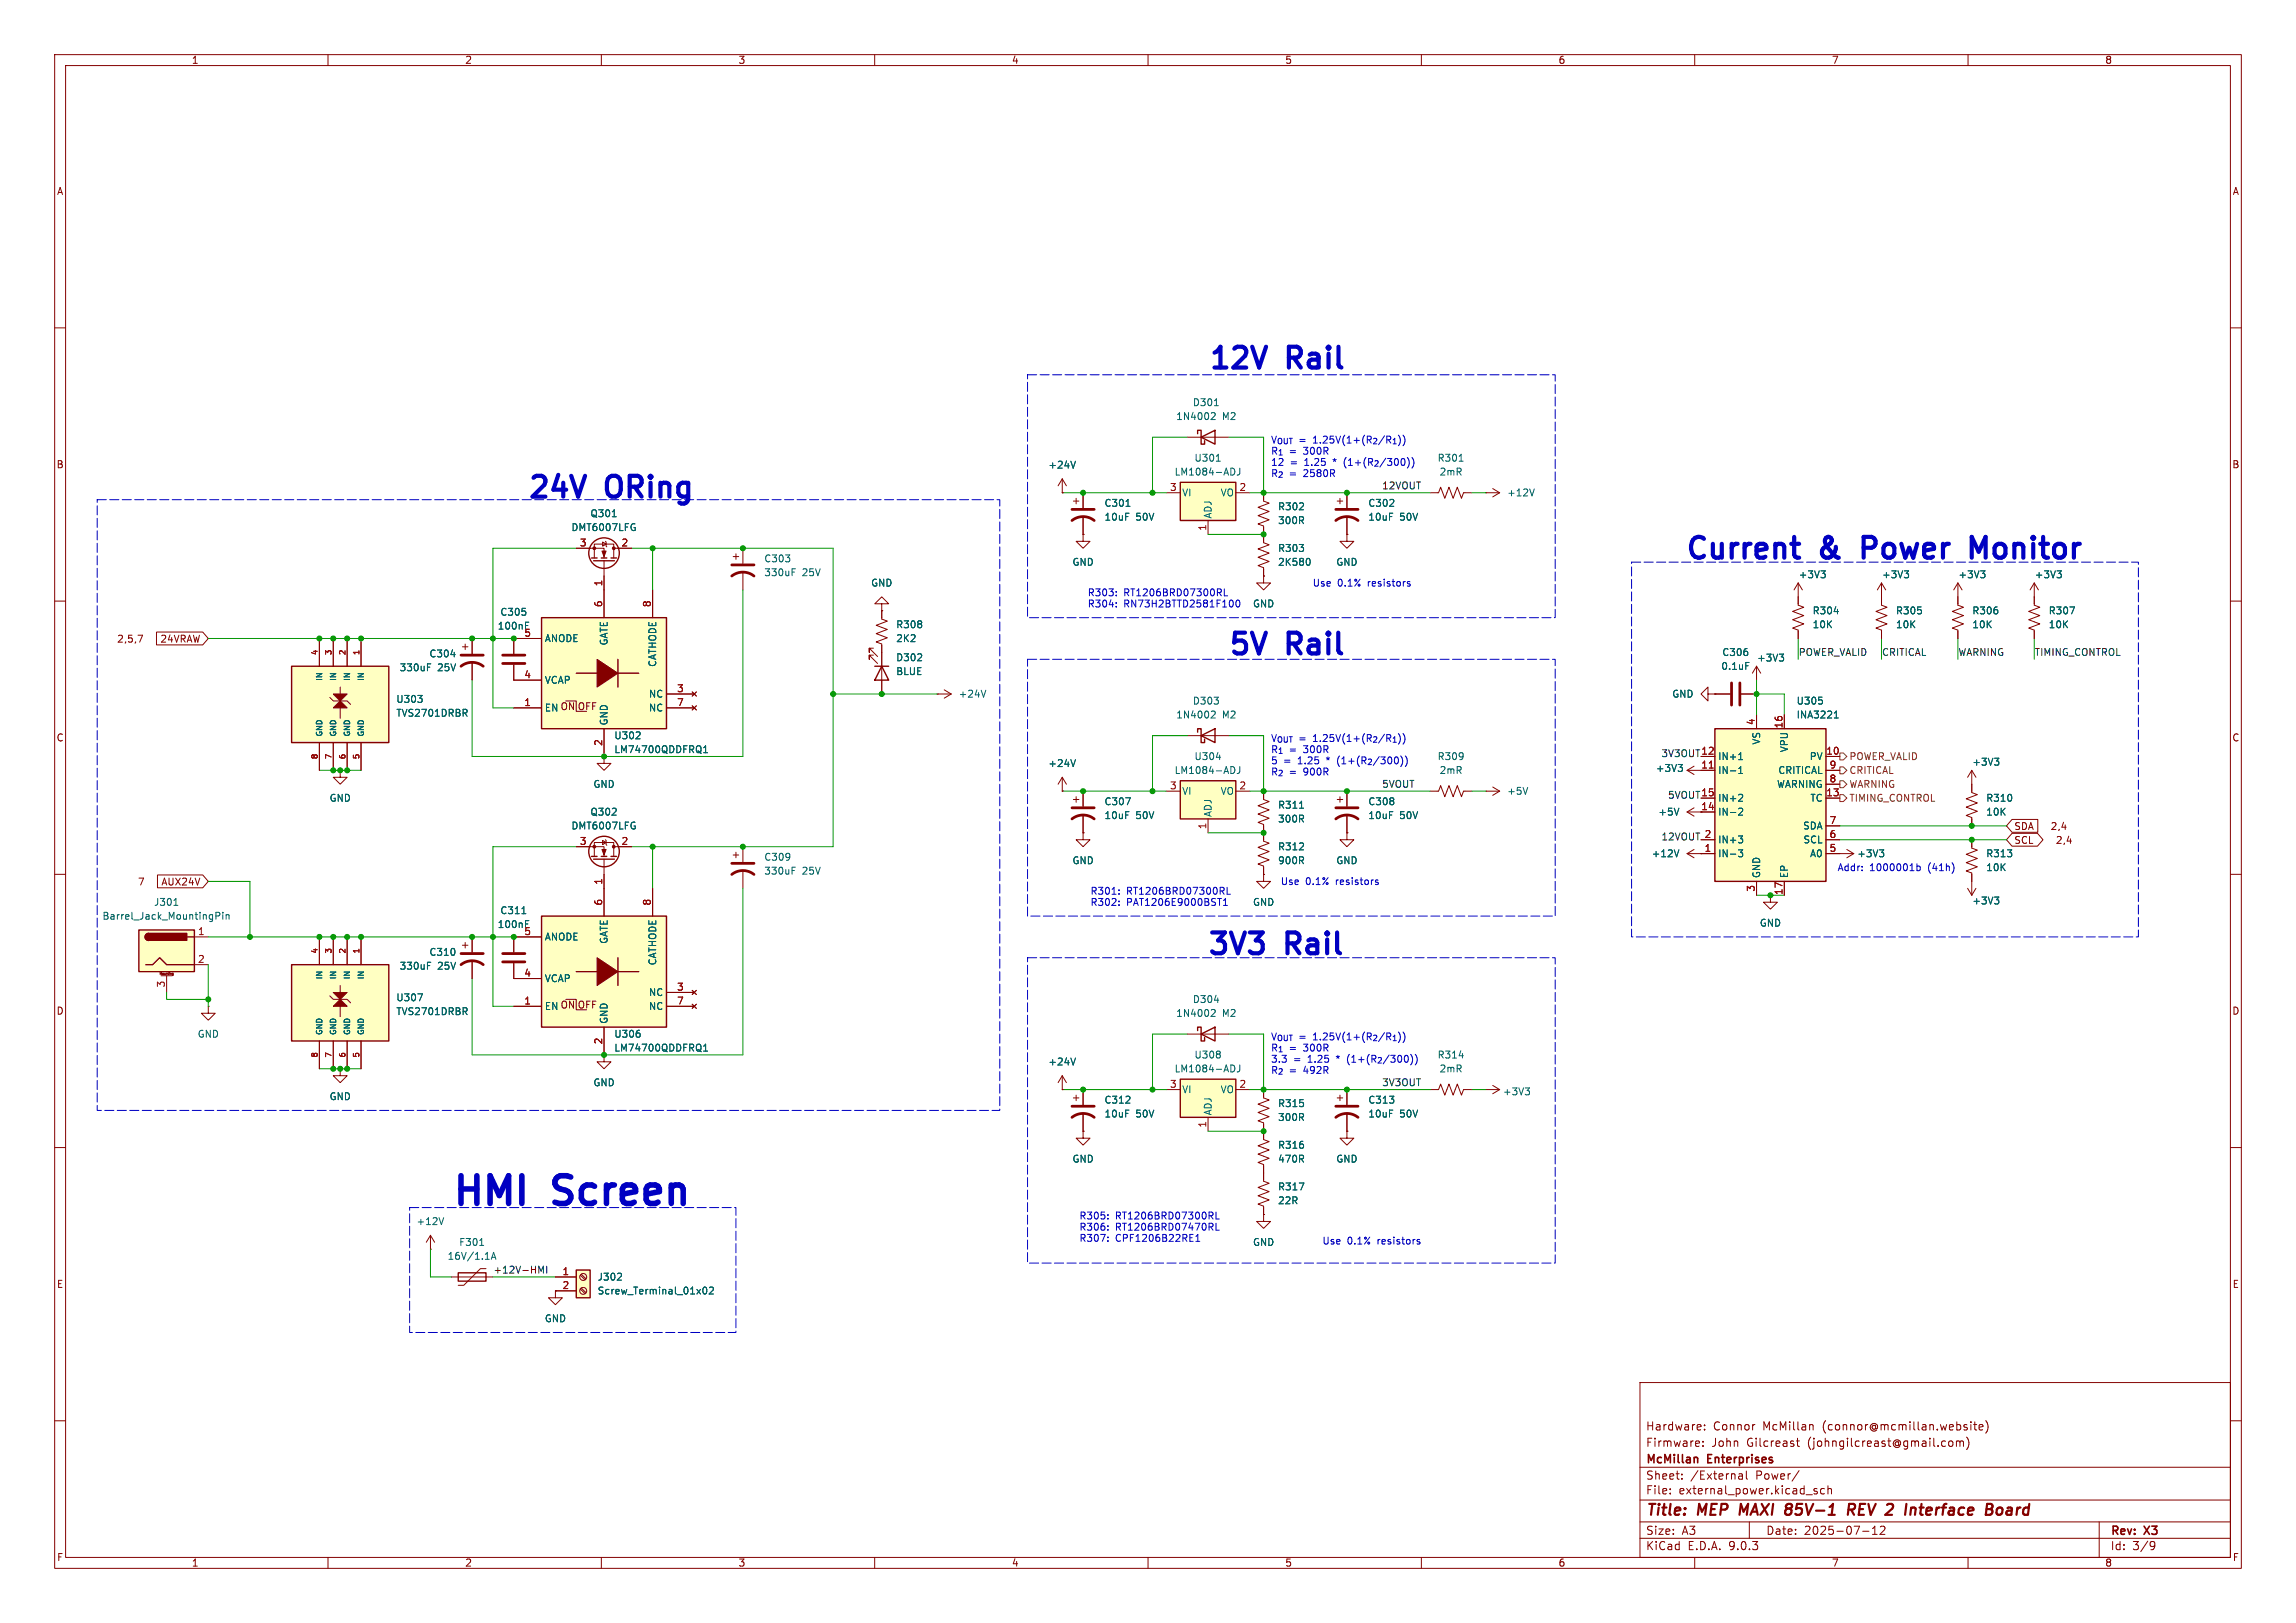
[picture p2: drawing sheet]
<svg xmlns="http://www.w3.org/2000/svg" width="420mm" height="297mm" viewBox="0 0 420 297" stroke-linecap="round" stroke-linejoin="round" font-family="sans-serif">
<defs><g id="words">
<g font-size="7.1" fill="#0000c2">
<text x="82.1" y="222">HMI</text>
<text x="101.6" y="222">Screen</text>
</g>
<g font-size="5.3" fill="#0000c2">
<text x="220.7" y="68.6">12V</text>
<text x="235.6" y="68.6">Rail</text>
<text x="96.1" y="92.2">24V</text>
<text x="308.1" y="103.4">Current</text>
<text x="224.3" y="120.9">5V</text>
<text x="235.6" y="120.9">Rail</text>
<text x="220.4" y="175.8">3V3</text>
<text x="235.4" y="175.8">Rail</text>
</g>
<g font-size="5.3" fill="#006464">
<text x="111.1" y="92.2">ORing</text>
<text x="333.4" y="103.4">&amp;</text>
<text x="342.5" y="103.4">Power</text>
<text x="363.8" y="103.4">Monitor</text>
</g>
<g font-size="2.8" fill="#840000">
<text x="301" y="277.9">Title:</text>
<text x="310.6" y="277.9">MEP</text>
<text x="319.1" y="277.9">MAXI</text>
<text x="328.2" y="277.9">85V-1</text>
<text x="340.5" y="277.9">REV 2</text>
<text x="352.6" y="277.9">Interface</text>
<text x="368.1" y="277.9">Board</text>
</g>
<g font-size="2.1" fill="#840000">
<text x="301" y="262">Hardware:</text>
<text x="313.4" y="262">Connor</text>
<text x="322.5" y="262">McMillan</text>
<text x="333.5" y="262">(connor@mcmillan.website)</text>
<text x="301" y="268.2">McMillan</text>
<text x="301" y="265">Firmware:</text>
<text x="312.4" y="268.2">Enterprises</text>
<text x="313.1" y="265">John</text>
<text x="319.6" y="265">Gilcreast</text>
<text x="330.8" y="265">(johngilcreast@gmail.com)</text>
<text x="301" y="273.7">File:</text>
<text x="301" y="271">Sheet:</text>
<text x="307.1" y="273.7">external_power.kicad_sch</text>
<text x="309.2" y="271">/External</text>
<text x="321.2" y="271">Power/</text>
<text x="301" y="281.1">Size:</text>
<text x="307.6" y="281.1">A3</text>
<text x="323" y="281.1">Date:</text>
<text x="330" y="281.1">2025-07-12</text>
<text x="386" y="281.3">Rev:</text>
<text x="392.4" y="281.3">X3</text>
<text x="301" y="283.9">KiCad</text>
<text x="308.7" y="283.9">E.D.A.</text>
<text x="316.3" y="283.9">9.0.3</text>
<text x="386" y="283.9">Id:</text>
<text x="390.1" y="283.9">3/9</text>
</g>
<g font-size="1.8" fill="#840000">
<text x="35" y="11.9">1</text>
<text x="85" y="11.9">2</text>
<text x="135" y="11.9">3</text>
<text x="185" y="11.9">4</text>
<text x="235" y="11.9">5</text>
<text x="285" y="11.9">6</text>
<text x="335" y="11.9">7</text>
<text x="385" y="11.9">8</text>
<text x="10.3" y="35.9">A</text>
<text x="408.3" y="35.9">A</text>
<text x="10.3" y="85.9">B</text>
<text x="408.2" y="85.9">B</text>
<text x="21.3" y="117.8">2,5,7</text>
<text x="29.2" y="117.8">24VRAW</text>
<text x="99.6" y="130.4">EN ON OFF</text>
<text x="10.3" y="135.9">C</text>
<text x="408.2" y="135.9">C</text>
<text x="311.1" y="148.3">14</text>
<text x="368.4" y="154.6">SCL</text>
<text x="368.4" y="152.1">SDA</text>
<text x="375" y="152.1">2,4</text>
<text x="376" y="154.6">2,4</text>
<text x="25.1" y="162.2">7</text>
<text x="29.4" y="162.2">AUX24V</text>
<text x="10.3" y="185.9">D</text>
<text x="99.6" y="185">EN ON OFF</text>
<text x="408.2" y="185.9">D</text>
<text x="10.3" y="235.9">E</text>
<text x="408.3" y="235.9">E</text>
<text x="10.3" y="285.9">F</text>
<text x="35" y="286.9">1</text>
<text x="85" y="286.9">2</text>
<text x="135" y="286.9">3</text>
<text x="185" y="286.9">4</text>
<text x="235" y="286.9">5</text>
<text x="285" y="286.9">6</text>
<text x="335" y="286.9">7</text>
<text x="385" y="286.9">8</text>
<text x="408.3" y="285.9">F</text>
</g>
<g font-size="1.8" fill="#006464">
<text x="215.1" y="77.1">1N4002</text>
<text x="218.1" y="74.5">D301</text>
<text x="223.6" y="77.1">M2</text>
<text x="191.7" y="86">+24V</text>
<text x="214.8" y="87.2">LM1084-ADJ</text>
<text x="218.4" y="84.7">U301</text>
<text x="262.9" y="84.7">R301</text>
<text x="263.2" y="87.2">2mR</text>
<text x="107.9" y="94.8">Q301</text>
<text x="201.9" y="92.9">C301</text>
<text x="201.9" y="95.5">10uF</text>
<text x="207.8" y="95.5">50V</text>
<text x="216.2" y="91">VI</text>
<text x="221.8" y="95" transform="rotate(-90 221.8 95)">ADJ</text>
<text x="223.2" y="91">VO</text>
<text x="233.7" y="93.6">R302</text>
<text x="250.2" y="92.9">C302</text>
<text x="250.2" y="95.5">10uF</text>
<text x="256" y="95.5">50V</text>
<text x="275.6" y="91">+12V</text>
<text x="104.4" y="97.4">DMT6007LFG</text>
<text x="233.7" y="96.1">300R</text>
<text x="233.7" y="101.2">R303</text>
<text x="139.7" y="103.1">C303</text>
<text x="139.7" y="105.6">330uF</text>
<text x="146.7" y="105.6">25V</text>
<text x="159.3" y="107.5">GND</text>
<text x="196.1" y="103.7">GND</text>
<text x="233.7" y="103.7">2K580</text>
<text x="244.3" y="103.7">GND</text>
<text x="328.9" y="106">+3V3</text>
<text x="344.2" y="106">+3V3</text>
<text x="358.1" y="106">+3V3</text>
<text x="372.1" y="106">+3V3</text>
<text x="91.4" y="112.9">C305</text>
<text x="229.1" y="111.4">GND</text>
<text x="331.5" y="112.6">R304</text>
<text x="346.7" y="112.6">R305</text>
<text x="360.7" y="112.6">R306</text>
<text x="374.7" y="112.6">R307</text>
<text x="90.9" y="115.4">100nF</text>
<text x="99.6" y="117.7">ANODE</text>
<text x="111.4" y="118.2" transform="rotate(-90 111.4 118.2)">GATE</text>
<text x="163.8" y="115.2">R308</text>
<text x="163.8" y="117.7">2K2</text>
<text x="331.5" y="115.2">10K</text>
<text x="346.7" y="115.2">10K</text>
<text x="360.7" y="115.2">10K</text>
<text x="374.7" y="115.2">10K</text>
<text x="73" y="123">330uF</text>
<text x="78.5" y="120.5">C304</text>
<text x="80" y="123">25V</text>
<text x="99.6" y="125.3">VCAP</text>
<text x="120.2" y="122.1" transform="rotate(-90 120.2 122.1)">CATHODE</text>
<text x="163.8" y="121.2">D302</text>
<text x="163.8" y="123.7">BLUE</text>
<text x="314.8" y="122.8">0.1uF</text>
<text x="314.9" y="120.2">C306</text>
<text x="321.3" y="121.3">+3V3</text>
<text x="72.4" y="131.4">TVS2701DRBR</text>
<text x="72.4" y="128.8">U303</text>
<text x="99.6" y="130.4">EN</text>
<text x="118.6" y="127.9">NC</text>
<text x="118.6" y="130.4">NC</text>
<text x="175.3" y="127.9">+24V</text>
<text x="215.1" y="131.7">1N4002</text>
<text x="218.1" y="129.1">D303</text>
<text x="223.6" y="131.7">M2</text>
<text x="305.8" y="127.9">GND</text>
<text x="328.5" y="131.7">INA3221</text>
<text x="328.5" y="129.1">U305</text>
<text x="111.4" y="132.8" transform="rotate(-90 111.4 132.8)">GND</text>
<text x="112.3" y="135.5">U302</text>
<text x="322.2" y="136.4" transform="rotate(-90 322.2 136.4)">VS</text>
<text x="327.3" y="137.8" transform="rotate(-90 327.3 137.8)">VPU</text>
<text x="112.3" y="138">LM74700QDDFRQ1</text>
<text x="191.7" y="140.6">+24V</text>
<text x="214.8" y="141.8">LM1084-ADJ</text>
<text x="218.4" y="139.3">U304</text>
<text x="262.9" y="139.3">R309</text>
<text x="263.2" y="141.8">2mR</text>
<text x="302.8" y="141.5">+3V3</text>
<text x="314.2" y="139.3">IN+1</text>
<text x="314.2" y="141.8">IN-1</text>
<text x="325.2" y="141.8">CRITICAL</text>
<text x="330.9" y="139.3">PV</text>
<text x="360.7" y="140.3">+3V3</text>
<text x="60.2" y="146.9">GND</text>
<text x="107.9" y="149.5">Q302</text>
<text x="108.5" y="144.4">GND</text>
<text x="201.9" y="147.5">C307</text>
<text x="216.2" y="145.6">VI</text>
<text x="221.8" y="149.6" transform="rotate(-90 221.8 149.6)">ADJ</text>
<text x="223.2" y="145.6">VO</text>
<text x="233.7" y="148.2">R311</text>
<text x="250.2" y="147.5">C308</text>
<text x="275.6" y="145.6">+5V</text>
<text x="303.3" y="149.5">+5V</text>
<text x="314.2" y="146.9">IN+2</text>
<text x="314.2" y="149.5">IN-2</text>
<text x="325" y="144.4">WARNING</text>
<text x="331.1" y="146.9">TC</text>
<text x="363.2" y="146.9">R310</text>
<text x="363.2" y="149.5">10K</text>
<text x="104.4" y="152">DMT6007LFG</text>
<text x="201.9" y="150.1">10uF</text>
<text x="207.8" y="150.1">50V</text>
<text x="233.7" y="150.7">300R</text>
<text x="233.7" y="155.8">R312</text>
<text x="250.2" y="150.1">10uF</text>
<text x="256" y="150.1">50V</text>
<text x="314.2" y="154.5">IN+3</text>
<text x="329.7" y="152">SDA</text>
<text x="329.8" y="154.5">SCL</text>
<text x="139.7" y="157.7">C309</text>
<text x="139.7" y="160.2">330uF</text>
<text x="146.7" y="160.2">25V</text>
<text x="196.1" y="158.3">GND</text>
<text x="233.7" y="158.3">900R</text>
<text x="244.3" y="158.3">GND</text>
<text x="302" y="157.1">+12V</text>
<text x="314.2" y="157.1">IN-3</text>
<text x="322.2" y="160.8" transform="rotate(-90 322.2 160.8)">GND</text>
<text x="327.3" y="160.8" transform="rotate(-90 327.3 160.8)">EP</text>
<text x="331" y="157.1">A0</text>
<text x="339.6" y="157.1">+3V3</text>
<text x="363.2" y="157.1">R313</text>
<text x="363.2" y="159.6">10K</text>
<text x="28.1" y="166">J301</text>
<text x="91.4" y="167.5">C311</text>
<text x="229.1" y="166">GND</text>
<text x="360.7" y="165.7">+3V3</text>
<text x="18.6" y="168.5">Barrel_Jack_MountingPin</text>
<text x="90.9" y="170">100nF</text>
<text x="99.6" y="172.3">ANODE</text>
<text x="111.4" y="172.8" transform="rotate(-90 111.4 172.8)">GATE</text>
<text x="321.8" y="169.8">GND</text>
<text x="73" y="177.6">330uF</text>
<text x="78.5" y="175.1">C310</text>
<text x="80" y="177.6">25V</text>
<text x="99.6" y="179.9">VCAP</text>
<text x="120.2" y="176.8" transform="rotate(-90 120.2 176.8)">CATHODE</text>
<text x="72.4" y="186">TVS2701DRBR</text>
<text x="72.4" y="183.4">U307</text>
<text x="99.6" y="185">EN</text>
<text x="118.6" y="182.5">NC</text>
<text x="118.6" y="185">NC</text>
<text x="218.1" y="183.7">D304</text>
<text x="36.1" y="190.1">GND</text>
<text x="111.4" y="187.5" transform="rotate(-90 111.4 187.5)">GND</text>
<text x="112.3" y="190.1">U306</text>
<text x="215.1" y="186.3">1N4002</text>
<text x="223.6" y="186.3">M2</text>
<text x="112.3" y="192.6">LM74700QDDFRQ1</text>
<text x="191.7" y="195.2">+24V</text>
<text x="214.8" y="196.4">LM1084-ADJ</text>
<text x="218.4" y="193.9">U308</text>
<text x="262.9" y="193.9">R314</text>
<text x="263.2" y="196.4">2mR</text>
<text x="60.2" y="201.5">GND</text>
<text x="108.5" y="199">GND</text>
<text x="201.9" y="202.2">C312</text>
<text x="216.2" y="200.3">VI</text>
<text x="223.2" y="200.3">VO</text>
<text x="233.7" y="202.8">R315</text>
<text x="250.2" y="202.2">C313</text>
<text x="274.8" y="200.6">+3V3</text>
<text x="201.9" y="204.7">10uF</text>
<text x="207.8" y="204.7">50V</text>
<text x="221.8" y="204.2" transform="rotate(-90 221.8 204.2)">ADJ</text>
<text x="233.7" y="205.3">300R</text>
<text x="250.2" y="204.7">10uF</text>
<text x="256" y="204.7">50V</text>
<text x="196.1" y="213">GND</text>
<text x="233.7" y="210.4">R316</text>
<text x="233.7" y="213">470R</text>
<text x="244.3" y="213">GND</text>
<text x="233.7" y="218">R317</text>
<text x="233.7" y="220.6">22R</text>
<text x="76.1" y="224.4">+12V</text>
<text x="81.8" y="230.7">16V/1.1A</text>
<text x="83.9" y="228.2">F301</text>
<text x="229.1" y="228.2">GND</text>
<text x="109.2" y="234.5">J302</text>
<text x="109.2" y="237.1">Screw_Terminal_01x02</text>
<text x="99.6" y="242.2">GND</text>
</g>
<g font-size="1.8" fill="#0000c2">
<text x="232.4" y="81.4">V_{OUT} 1.25V(1+(R_{2}/R_{1}))</text>
<text x="232.4" y="83.4">R_{1}</text>
<text x="235.8" y="83.4">=</text>
<text x="237.6" y="81.4">=</text>
<text x="238.6" y="83.4">300R</text>
<text x="232.4" y="85.5">12</text>
<text x="232.4" y="87.5">R_{2}</text>
<text x="235.8" y="87.5">=</text>
<text x="236" y="85.5">=</text>
<text x="238.6" y="87.5">2580R</text>
<text x="238.7" y="85.5">1.25</text>
<text x="244.1" y="85.5">*</text>
<text x="246.3" y="85.5">(1+(R_{2}/300))</text>
<text x="240" y="107.6">Use</text>
<text x="244.7" y="107.6">0.1%</text>
<text x="250.3" y="107.6">resistors</text>
<text x="198.9" y="109.3">R303:</text>
<text x="198.9" y="111.4">R304:</text>
<text x="205.6" y="109.3">RT1206BRD07300RL</text>
<text x="205.6" y="111.4">RN73H2BTTD2581F100</text>
<text x="232.4" y="136">V_{OUT} 1.25V(1+(R_{2}/R_{1}))</text>
<text x="237.6" y="136">=</text>
<text x="232.4" y="138">R_{1}</text>
<text x="232.4" y="140.1">5</text>
<text x="232.4" y="142.1">R_{2}</text>
<text x="234.8" y="140.1">=</text>
<text x="235.8" y="138">=</text>
<text x="235.8" y="142.1">=</text>
<text x="237.5" y="140.1">1.25</text>
<text x="238.6" y="138">300R</text>
<text x="238.6" y="142.1">900R</text>
<text x="242.9" y="140.1">*</text>
<text x="245.1" y="140.1">(1+(R_{2}/300))</text>
<text x="336" y="159.6">Addr:</text>
<text x="342" y="159.6">1000001b</text>
<text x="352.8" y="159.6">(41h)</text>
<text x="199.4" y="163.9">R301:</text>
<text x="199.4" y="166">R302:</text>
<text x="206.1" y="163.9">RT1206BRD07300RL</text>
<text x="206.1" y="166">PAT1206E9000BST1</text>
<text x="234.2" y="162.2">Use</text>
<text x="238.8" y="162.2">0.1%</text>
<text x="244.5" y="162.2">resistors</text>
<text x="232.4" y="190.6">V_{OUT} 1.25V(1+(R_{2}/R_{1}))</text>
<text x="237.6" y="190.6">=</text>
<text x="232.4" y="192.6">R_{1}</text>
<text x="232.4" y="194.7">3.3</text>
<text x="232.4" y="196.7">R_{2}</text>
<text x="235.8" y="192.6">=</text>
<text x="235.8" y="196.7">=</text>
<text x="236.6" y="194.7">=</text>
<text x="238.6" y="192.6">300R</text>
<text x="238.6" y="196.7">492R</text>
<text x="239.3" y="194.7">1.25</text>
<text x="244.8" y="194.7">*</text>
<text x="246.9" y="194.7">(1+(R_{2}/300))</text>
<text x="197.4" y="223.4">R305:</text>
<text x="197.4" y="225.4">R306:</text>
<text x="197.4" y="227.4">R307:</text>
<text x="204" y="223.4">RT1206BRD07300RL</text>
<text x="204" y="225.4">RT1206BRD07470RL</text>
<text x="204" y="227.4">CPF1206B22RE1</text>
<text x="241.8" y="228">Use</text>
<text x="246.4" y="228">0.1%</text>
<text x="252.1" y="228">resistors</text>
</g>
<g font-size="1.8" fill="#a90000">
<text x="213.9" y="89.9">3</text>
<text x="226.6" y="89.9">2</text>
<text x="106" y="100.1">3</text>
<text x="113.6" y="100.1">2</text>
<text x="220.7" y="97.2" transform="rotate(-90 220.7 97.2)">1</text>
<text x="110.2" y="107.4" transform="rotate(-90 110.2 107.4)">1</text>
<text x="110.2" y="111.2" transform="rotate(-90 110.2 111.2)">6</text>
<text x="119.1" y="111.2" transform="rotate(-90 119.1 111.2)">8</text>
<text x="95.8" y="116.6">5</text>
<text x="95.8" y="124.2">4</text>
<text x="95.8" y="129.3">1</text>
<text x="123.8" y="126.7">3</text>
<text x="123.8" y="129.3">7</text>
<text x="110.2" y="136.6" transform="rotate(-90 110.2 136.6)">2</text>
<text x="321.1" y="132.8" transform="rotate(-90 321.1 132.8)">4</text>
<text x="326.1" y="133.4" transform="rotate(-90 326.1 133.4)">16</text>
<text x="311.1" y="138.2">12</text>
<text x="311.1" y="140.7">11</text>
<text x="334" y="138.2">10</text>
<text x="334.6" y="140.7">9</text>
<text x="334.6" y="143.3">8</text>
<text x="213.9" y="144.5">3</text>
<text x="226.6" y="144.5">2</text>
<text x="311.1" y="145.8">15</text>
<text x="334" y="145.8">13</text>
<text x="106" y="154.7">3</text>
<text x="113.6" y="154.7">2</text>
<text x="220.7" y="151.8" transform="rotate(-90 220.7 151.8)">1</text>
<text x="311.7" y="153.4">2</text>
<text x="311.7" y="156">1</text>
<text x="334.6" y="150.9">7</text>
<text x="334.6" y="153.4">6</text>
<text x="334.6" y="156">5</text>
<text x="110.2" y="162" transform="rotate(-90 110.2 162)">1</text>
<text x="110.2" y="165.8" transform="rotate(-90 110.2 165.8)">6</text>
<text x="119.1" y="165.8" transform="rotate(-90 119.1 165.8)">8</text>
<text x="321.1" y="163.3" transform="rotate(-90 321.1 163.3)">3</text>
<text x="326.1" y="163.9" transform="rotate(-90 326.1 163.9)">17</text>
<text x="36.1" y="171.2">1</text>
<text x="95.8" y="171.2">5</text>
<text x="36.1" y="176.3">2</text>
<text x="95.8" y="178.8">4</text>
<text x="30.2" y="180.8" transform="rotate(-90 30.2 180.8)">3</text>
<text x="95.8" y="183.9">1</text>
<text x="123.8" y="181.4">3</text>
<text x="123.8" y="183.9">7</text>
<text x="110.2" y="191.2" transform="rotate(-90 110.2 191.2)">2</text>
<text x="213.9" y="199.1">3</text>
<text x="226.6" y="199.1">2</text>
<text x="220.7" y="206.4" transform="rotate(-90 220.7 206.4)">1</text>
<text x="102.8" y="233.4">1</text>
<text x="102.8" y="236">2</text>
</g>
<g font-size="1.8" fill="#0f0f0f">
<text x="252.7" y="89.6">12VOUT</text>
<text x="328.9" y="120.1">POWER_VALID</text>
<text x="344.2" y="120.1">CRITICAL</text>
<text x="358.1" y="120.1">WARNING</text>
<text x="372.1" y="120.1">TIMING_CONTROL</text>
<text x="303.8" y="138.8">3V3OUT</text>
<text x="252.7" y="144.2">5VOUT</text>
<text x="305" y="146.4">5VOUT</text>
<text x="303.8" y="154">12VOUT</text>
<text x="252.7" y="198.9">3V3OUT</text>
<text x="90.2" y="233.1">+12V-HMI</text>
</g>
<g font-size="1.8" fill="#725600">
<text x="338.2" y="141.8">CRITICAL</text>
<text x="338.2" y="139.3">POWER_VALID</text>
<text x="338.2" y="146.9">TIMING_CONTROL</text>
<text x="338.2" y="144.4">WARNING</text>
</g>
<g font-size="1.4" fill="#a90000">
<text x="58.2" y="120" transform="rotate(-90 58.2 120)">4</text>
<text x="60.7" y="120" transform="rotate(-90 60.7 120)">3</text>
<text x="63.2" y="120" transform="rotate(-90 63.2 120)">2</text>
<text x="65.8" y="120" transform="rotate(-90 65.8 120)">1</text>
<text x="58.2" y="139" transform="rotate(-90 58.2 139)">8</text>
<text x="60.7" y="139" transform="rotate(-90 60.7 139)">7</text>
<text x="63.2" y="139" transform="rotate(-90 63.2 139)">6</text>
<text x="65.8" y="139" transform="rotate(-90 65.8 139)">5</text>
<text x="58.2" y="174.6" transform="rotate(-90 58.2 174.6)">4</text>
<text x="60.7" y="174.6" transform="rotate(-90 60.7 174.6)">3</text>
<text x="63.2" y="174.6" transform="rotate(-90 63.2 174.6)">2</text>
<text x="65.8" y="174.6" transform="rotate(-90 65.8 174.6)">1</text>
<text x="58.2" y="193.7" transform="rotate(-90 58.2 193.7)">8</text>
<text x="60.7" y="193.7" transform="rotate(-90 60.7 193.7)">7</text>
<text x="63.2" y="193.7" transform="rotate(-90 63.2 193.7)">6</text>
<text x="65.8" y="193.7" transform="rotate(-90 65.8 193.7)">5</text>
</g>
<g font-size="1.4" fill="#006464">
<text x="59.2" y="124.7" transform="rotate(-90 59.2 124.7)">IN</text>
<text x="61.7" y="124.7" transform="rotate(-90 61.7 124.7)">IN</text>
<text x="64.2" y="124.7" transform="rotate(-90 64.2 124.7)">IN</text>
<text x="66.8" y="124.7" transform="rotate(-90 66.8 124.7)">IN</text>
<text x="59.2" y="134.9" transform="rotate(-90 59.2 134.9)">GND</text>
<text x="61.7" y="134.9" transform="rotate(-90 61.7 134.9)">GND</text>
<text x="64.2" y="134.9" transform="rotate(-90 64.2 134.9)">GND</text>
<text x="66.8" y="134.9" transform="rotate(-90 66.8 134.9)">GND</text>
<text x="59.2" y="179.3" transform="rotate(-90 59.2 179.3)">IN</text>
<text x="61.7" y="179.3" transform="rotate(-90 61.7 179.3)">IN</text>
<text x="64.2" y="179.3" transform="rotate(-90 64.2 179.3)">IN</text>
<text x="66.8" y="179.3" transform="rotate(-90 66.8 179.3)">IN</text>
<text x="59.2" y="189.5" transform="rotate(-90 59.2 189.5)">GND</text>
<text x="61.7" y="189.5" transform="rotate(-90 61.7 189.5)">GND</text>
<text x="64.2" y="189.5" transform="rotate(-90 64.2 189.5)">GND</text>
<text x="66.8" y="189.5" transform="rotate(-90 66.8 189.5)">GND</text>
</g>
<text font-size=".5" fill="#840000" x="29" y="178.6">Mounting</text>
</g></defs>
<g fill="none" stroke="#840000" stroke-width=".18">
<path d="M10 10h400v277h-400zM12 12h396v273h-396zM60 10v2M110 10v2M160 10v2M210 10v2M260 10v2M310 10v2M360 10v2M10 60h2M408 60h2M10 110h2"/>
<path d="M408 110h2M10 160h2M408 160h2M10 210h2M408 210h2M300 253h108v32h-108zM363.2 260a1.72 1.72 0 0 1 0 2.3M10 260h2M300 278.5h108M300 274.5h108M300 268.5h108M305.5 273.2v.2"/>
<path d="M305.5 272.5v.1M307.7 270.5v.2M307.7 269.8v.1M310.8 263.8l.1 .2-.7 .2M311.5 264.5v.2M311.5 263.8v.1M311.8 261.5v.2M311.8 260.8v.1M318 270.5l.2 .2 .5-.1M318.1 269.8h.6v.9M318.7 270l-.5 .1-.2 .2M319.4 269.2v1.3l.3 .2"/>
<path d="M320 278.5v3M320.9 260.7h.1M328.6 263.7h.6M328.8 263.2v1.3l.4 .2M329.1 269.1l-1.3 1.9M331.2 260.7h.2l.3 .2v.8M331.8 272.7l.6 .4-.2 .3-.4-.1M332.4 272.5l-.4-.1-.2 .2M333.7 272.5l-.4-.1-.3 .3v.4l.2 .2h.5M334.4 272.5l.2-.1 .3 .1 .1 .9M334.4 271.9v1.5M342.5 279.7l.4-.4v1.5"/>
<path d="M343.9 279.4l.6-.1 .2 .1 .1 .3-.9 1.1h.9M356.5 263.8l.2-.1 .5 .1v.6l-.1 .2-.4 .1-.2-.2zM357.9 263.8l.4-.1 .2 .2M357.9 263.7v1M358.5 263.9l.2-.2 .4 .1 .1 .9M358.5 263.9v.8M359.8 263a1.74 1.74 0 0 1-.1 2.3M360.5 260.2v.1M360.5 260.7v1M361 260.7h.6M361.2 260.2v1.3l.4 .2M362 261.2l.7-.2v-.2l-.5-.1-.2 .2 .1 .7h.6"/>
<path d="M384 278.5v6.5M408 260h2M60 285v2M110 285v2M160 285v2M210 285v2M260 285v2M300 281.5h108M310 285v2M340.7 280.2h1.2M342.5 280.8h.9M360 285v2"/>
<path d="M393.6 282.1l.5 .1a.99 .99 0 0 1-.4 1.4h-.3M394.2 282.7l-.3 .3h-.3"/>
</g>
<g fill="none" stroke="#840000" stroke-width=".4">
<path d="M318.4 275.2l-.2 2M327 276.1h.4M327.1 275.2h.4M327.4 276.1l.2 .1M327.5 277l-.3 .2M327.6 276l-.2 .1M338.1 276.3h.8a.55 .55 0 0 0 .4-.5 .55 .55 0 0 0-.3-.6h-.7l-.3 2M338.6 276.3l.5 .9M351.1 275.9h.8M351.5 275.2l-.2 1.7v.2l.4 .1M365.4 276.1a.52 .52 0 0 1 .5-.2 .52 .52 0 0 1 .4 .4l-.1 .5a.55 .55 0 0 1-.5 .4 .55 .55 0 0 1-.5-.4zM367.4 275.9l-.2 .1"/>
<path d="M367.8 276.4h-.5a.4 .4 0 0 0-.3 .4 .4 .4 0 0 0 .2 .4h.5"/>
</g>
<path d="M310.3 266.7l.2 .2v.8" fill="none" stroke="#840000" stroke-width=".3"/>
<g fill="#fff">
<path d="M373.2 266.7h1l-.1 .2h-.8v.4h.7l-.1 .2h-.7l-.1 .5h.9l-.1 .1h-1z"/>
<path d="M375.4 266.7h.2l.6 1.1 .2-1.1h.2l-.3 1.4h-.1l-.7-1-.2 1h-.2z"/>
<path d="M380 266.7h1l-.1 .2h-.8v.4h.7l-.1 .2h-.7l-.1 .5h.9l-.1 .1h-1z"/>
<path d="M368 260.7h.8l1.3 3.4 3.5-4.5 1.4-.9v.3l-4.8 6.2h-.5l-1.1-2.8-.7 3.4h-.9z"/>
<path d="M373.4 254.9l1.8 1.4 .4-2.3 .3 2.3 1.9-1.4-1.3 1.9 2.2 .3-2.2 .4 1.3 1.8-1.9-1.3-.3 2.3-.4-2.3-1.8 1.3 1.3-1.8-2.2-.4 2.2-.3z"/>
<path d="M379.1 261.3h.7l1.2 3 2.3-3h.8l-.9 4.5h-.8l.6-3-2 2.5h-.3l-1.1-2.5-.6 3h-.8z"/>
<path d="M392.8 266.7h1v.2h-.8l-.1 .4h.7v.2h-.7l-.1 .5h.8v.1h-1z"/>
<path d="M377.7 266.7h1.2l-.1 .2h-.4l-.3 1.2h-.2l.3-1.2h-.5z"/>
<path d="M382.2 266.7l.7 .1 .3 .1v.5l-.4 .3 .3 .4h-.2l-.3-.4h-.4l-.1 .4h-.2l.2-.6h.7l.2-.2-.1-.3-.5-.1-.1 .6h-.2z"/>
<path d="M387.3 261.3h.9l-.8 3.8h2.3l-.1 .7h-3.2z"/>
<path d="M373.3 261.8l-.8 4h-.9l.5-2.5z"/>
<path d="M390.7 266.9l.4-.2 .5 .1-.1 .2-.5-.1-.3 .2 .1 .2 .6 .3v.3l-.2 .2h-.5l-.4-.1 .1-.2 .5 .2 .3-.2v-.2l-.6-.3z"/>
<path d="M384.6 266.7l.8 .1 .2 .2v.3l-.3 .4h-.7l-.1 .4h-.2l.1-.6h.7l.3-.2-.1-.3-.6-.1-.1 .6h-.2z"/>
<path d="M385.3 261.3h.8l-.9 4.5h-.8z"/>
<path d="M386.9 266.7l.6 .1 .3 .1v.5l-.3 .3 .2 .4h-.2l-.2-.4h-.4l-.1 .4h-.2l.1-.6h.7l.3-.2-.1-.3-.6-.1-.1 .6h-.2z"/>
<path d="M389.2 266.7h.2l-.3 1.4h-.2z"/>
<path d="M372.7 260.7l-2.6 3.4z"/>
<path d="M374.4 262a2.63 2.63 0 0 1 3.8 0l-.6 .5-.5-.4a1.77 1.77 0 0 0-2.2 .5 1.77 1.77 0 0 0 .1 2.3l.8 .2a1.73 1.73 0 0 0 1.4-.5l.5 .5a2.31 2.31 0 0 1-4-1 2.71 2.71 0 0 1 .7-2.1z"/>
<path d="M399.8 261.3h.7l1.9 3.1 .6-3.1h.8l-.9 4.5h-.7l-1.8-3.2-.6 3.2h-.9z"/>
<path d="M396.4 261.3h.9l1.1 4.5h-.9l-.2-1.1h-2.3l-.6 1.1h-.9l1.1-1.7h2.5l-.4-2-1.2 2h-.9z"/>
<path d="M395 266.9l.4-.2 .5 .1-.1 .2-.4-.1-.3 .2 .1 .2 .6 .3v.3l-.2 .2h-.5l-.4-.1 .1-.2 .5 .2 .3-.2-.1-.2-.6-.3z"/>
<path d="M391.2 261.3h.8l-.8 3.8h2.4l-.2 .7h-3.1z"/>
</g>
<path d="M215.9 88.3h10.2v7h-10.2z" fill="#ffffc2"/>
<path d="M215.9 88.3h10.2v7h-10.2z" fill="none" stroke="#840000" stroke-width=".25"/>
<path d="M213.4 90.2h2.5M221 95.3v2.5M226.1 90.2h2.5M84.6 118.4h1M85.1 117.9v1M86.4 116.8v2.8M86.4 121.2v3.3" fill="none" stroke="#840000" stroke-width=".18"/>
<path d="M222.5 84.4h.7M225.5 85.7a.68 .68 0 0 1 .4 .6 .68 .68 0 0 1-.4 .6M226.8 85.7l-.1 1.1-.4 .1M82.5 119.8h.8M78.2 122.1h.4M78.2 121.5h.6" fill="none" stroke="#006464" stroke-width=".18"/>
<path d="M84.3 119.9h4.1M84.3 121.9a3.3 3.3 0 0 1 4.1 0" fill="none" stroke="#840000" stroke-width=".51"/>
<path d="M53.3 121.9h17.8v14h-17.8z" fill="#ffffc2"/>
<path d="M53.3 121.9h17.8v14h-17.8zM83.8 232.9h5.1v1.5h-5.1z" fill="none" stroke="#840000" stroke-width=".25"/>
<g fill="none" stroke="#840000" stroke-width=".18">
<path d="M58.4 116.8v5.1M61 116.8v5.1M63.5 116.8v5.1M66 116.8v5.1M58.4 135.9v5.1M60.3 127.6l.7 .7h2.5l.6 .6M61 135.9v5.1M62.2 125.7v5.7M63.5 135.9v5.1M66 135.9v5.1M62.2 141v1.2h1.3l-1.3 1.3-1.2-1.3h1.2M62.2 141h.1"/>
<path d="M78.7 228.6h.1M78.7 226.1l-.7 1.2M78.7 226.1l.8 1.2M78.7 226.1v2.5M82.5 233.7h7.7M88.9 232.2h-1l-3.1 3h-1"/>
</g>
<g fill="#840000" stroke="#840000" stroke-width=".18">
<path d="M61 127h2.5l-1.3 1.3z"/>
<path d="M61 129.5l1.2-1.2 1.3 1.2z"/>
</g>
<path d="M76.4 127.3h.8l-.4 .4M77.2 127.9v.5M85 130.5l.4 .6M85.3 129.9l.1 .1-.1 .4M87.8 227.9h.7M89.9 230.4l.4-1.2 .4 1.2M90 230.1h.6" fill="none" stroke="#006464" stroke-width=".18"/>
<path d="M99.1 167.6h22.8v20.4h-22.8z" fill="#ffffc2"/>
<g fill="none" stroke="#840000" stroke-width=".18">
<path d="M94 171.5h5.1M94 179.1h5.1M110.5 162.6v5M119.4 162.6v5M94 184.2h5.1M103.5 182.9h1.9v1.9h1.9M110.5 188v5M121.9 184.2h5.1M121.9 181.6h5.1M126.6 181.2l.8 .8M126.6 183.8l.8 .7M127.4 181.2l-.8 .8"/>
<path d="M127.4 183.8l-.8 .7M101.6 236.2v1.3h1.3l-1.3 1.3-1.3-1.3h1.3M101.6 236.2h.1"/>
</g>
<path d="M99.1 167.6h22.8v20.4h-22.8zM105.4 177.8h11.4M113 175.3v5" fill="none" stroke="#840000" stroke-width=".25"/>
<path d="M109.2 175.3l3.8 2.5-3.8 2.5z" fill="#840000" stroke="#840000" stroke-width=".18"/>
<path d="M117 189.1v.6M128.7 192.3h.7M128.7 191.4l.4-.3v1.2" fill="none" stroke="#006464" stroke-width=".18"/>
<path d="M105.4 232.4h2.5v5.1h-2.5z" fill="#ffffc2"/>
<path d="M160 121.9h2.6M161.3 121.9l1.3 2.6h-2.6zM105.4 232.4h2.5v5.1h-2.5z" fill="none" stroke="#840000" stroke-width=".25"/>
<g fill="none" stroke="#840000" stroke-width=".18">
<path d="M159.8 118.6h-.8v.8v-.8l1.5 1.5M159.8 119.9h-.8v.8v-.8l1.5 1.5M161.3 111.8v1.5l1 .4-2 .7 2 .8-2 .8 2 .7-2 .8 1 .4v9.1M161.3 110.5h1.3l-1.3-1.3-1.3 1.3h1.3v1.3M161.3 111.8h.1M62.2 195.6v1.3h1.3l-1.3 1.2-1.2-1.2h1.2M62.2 195.6h.1M101.6 233.7h3.8M101.6 236.2h3.8M106.1 233.3l.9 .9M106.1 235.9l.9 .8M106.3 233.2l.9 .8"/>
<path d="M106.3 235.7l.9 .9"/>
<circle cx="106.7" cy="233.7" r=".63"/>
<circle cx="106.7" cy="236.2" r=".63"/>
</g>
<path d="M113.6 233l.1 .2-.1 .3-.7 .8h.8M128.7 235.6l.2-.1a.68 .68 0 0 1 .4 .7 .68 .68 0 0 1-.4 .6 .84 .84 0 0 1-.2-1.2zM129.8 235.7l.5-.2 .2 .4-.8 .9h.8" fill="none" stroke="#006464" stroke-width=".18"/>
<path d="M99.1 113h22.8v20.4h-22.8z" fill="#ffffc2"/>
<g fill="none" stroke="#840000" stroke-width=".18">
<path d="M110.2 99.2l.7 .4-.7 .3zM110.7 99.1l.2 .1v.7l.1 .2M99.1 116.8h-5.1v2.8M105.4 100.3h5.1v1.8M108.7 102.1v-2.5h3.6v2.5M110.5 102.6v10.4M112.3 100.3h3.3M119.4 108v5M134.1 101.9h1M134.6 101.3v1.1M135.9 100.3v2.8M135.9 104.6v3.4"/>
<path d="M328.9 109.2v1.5l1 .4-2 .8 2 .7-2 .8 2 .8-2 .7 1 .4v1.5M94 121.7v2.8h5.1M94 129.5h5.1M103.5 128.3h1.9v1.9h1.9M110.5 138.4v1.3h1.3l-1.3 1.3-1.3-1.3h1.3M110.5 138.4h.1M110.5 133.4v5M121.9 129.5h5.1M121.9 127h5.1M126.6 126.6l.8 .8M126.6 129.2l.8 .7M127.4 126.6l-.8 .8"/>
<path d="M127.4 129.2l-.8 .7M313.7 127h2.8M318.5 127h2.8M321.3 121.9l-.8 1.3M321.3 121.9l.8 1.3M321.3 121.9v2.6M38.1 184.2v1.2h1.3l-1.3 1.3-1.3-1.3h1.3M38.1 184.2h.1"/>
</g>
<g fill="none" stroke="#840000" stroke-width=".25">
<path d="M99.1 113h22.8v20.4h-22.8zM108.2 102.1h1M108.6 102.6h3.8M110 102.1h1M111.8 102.1h1M105.4 123.2h11.4M113 120.7v5"/>
<circle cx="110.5" cy="101.2" r="2.79"/>
</g>
<g fill="#840000" stroke="#840000" stroke-width=".18">
<path d="M109.2 120.7l3.8 2.5-3.8 2.5z"/>
<path d="M110.1 100.8h.8l-.4 1.1z"/>
<circle cx="112.3" cy="100.3" r=".25"/>
<circle cx="108.7" cy="100.3" r=".25"/>
</g>
<g fill="none" stroke="#006464" stroke-width=".18">
<path d="M116 96.6h.2v.4l-.2 .1M116 95.8l.1 .1M96.1 114.5h.5M96.1 113.9h.6M144.9 104.7h.4M144.9 104.1h.6M325.5 119.7h.8l-.5 .5M335.5 111.9h.8M116.3 135.2h.8M117 134.1v.4M128.7 137.7h.7M128.7 136.8l.4-.3v1.2"/>
<path d="M319.3 121.2h.6M326 120.2l.3 .2v.3l-.3 .3"/>
</g>
<path d="M91.9 119.9h4.1M133.9 105.4a3.3 3.3 0 0 1 4 0M133.9 103.4h4M91.9 121.4h4.1M316.7 125v4M318.3 125v4" fill="none" stroke="#840000" stroke-width=".51"/>
<path d="M53.3 176.5h17.8v14h-17.8z" fill="#ffffc2"/>
<g fill="none" stroke="#840000" stroke-width=".25">
<path d="M219.1 79.4v-.7h.6v2.6h.6v-.7M219.7 80l2.5-1.3v2.6zM108.2 156.7h1M108.6 157.2h3.8M110 156.7h1M111.8 156.7h1M53.3 176.5h17.8v14h-17.8zM219.1 188.6v-.6h.6v2.5h.6v-.6M219.7 189.2l2.5-1.2v2.5z"/>
<circle cx="110.5" cy="155.8" r="2.79"/>
</g>
<g fill="none" stroke="#840000" stroke-width=".18">
<path d="M194.3 90.2h.1M194.3 87.6l-.8 1.3M194.3 87.6l.8 1.3M194.3 87.6v2.6M196.3 91.7h1.1M196.8 91.2v1M198.1 97.8v1.3h1.3l-1.3 1.2-1.3-1.2h1.3M198.1 97.8h.1M198.1 90.2v2.8M198.1 94.5v3.3M217.2 80h7.6M372.1 106.7l-.8 1.3"/>
<path d="M372.1 106.7l.8 1.3M372.1 106.7v2.5M171.4 127h.1M171.4 127h2.6M172.7 126.2l1.3 .8M174 127l-1.3 .8M105.4 154.9h5.1v1.8M108.7 156.7v-2.5h3.6v2.5M110.2 153.8l.7 .4-.7 .4zM110.5 157.2v5.4M110.7 153.7l.2 .1v.8l.1 .1M112.3 154.9h3.3"/>
<path d="M134.1 156.5h1M134.6 156v1M135.9 154.9v2.8M135.9 159.3v3.3M360.7 141l-.8 1.2M360.7 141l.7 1.2M360.7 141v2.5M58.4 171.5v5M61 171.5v5M63.5 171.5v5M66 171.5v5M84.6 173h1"/>
<path d="M85.1 172.5v1M86.4 171.5v2.7M86.4 175.8v3.3M94 171.5v2.7M94 176.3v2.8M58.4 190.5v5.1M60.3 182.2l.7 .7h2.5l.6 .6M61 190.5v5.1M62.2 180.3v5.8M63.5 190.5v5.1M66 190.5v5.1M110.5 193v1.3h1.3l-1.3 1.3-1.3-1.3h1.3"/>
<path d="M110.5 193h.1M198.1 199.4v2.8M217.2 189.2h7.6M231.1 199.4v1.5l1.1 .4-2.1 .8 2.1 .7-2.1 .8 2.1 .7-2.1 .8 1 .4v3l1.1 .4-2.1 .8 2.1 .7-2.1 .8 2.1 .8-2.1 .7 1 .4v3.1l1.1 .3-2.1 .8 2.1 .8-2.1 .7 2.1 .8-2.1 .7 1 .4v1.5M246.4 199.4v2.8M261.6 199.4h1.5l.4-1 .8 2 .7-2 .8 2 .8-2 .7 2 .4-1h1.5M271.8 199.4h2.5M273 198.6l1.3 .8M274.3 199.4l-1.3 .8M196.3 200.9h1.1M196.8 200.4v1M198.1 207v1.3h1.3l-1.3 1.3-1.3-1.3h1.3"/>
<path d="M198.1 207h.1M198.1 203.7v3.3M244.6 200.9h1M245.1 200.4v1M246.4 207v1.3h1.2l-1.2 1.3-1.3-1.3h1.3M246.4 207h.1M246.4 203.7v3.3M231.1 222.2v1.3h1.3l-1.3 1.3-1.2-1.3h1.2M231.1 222.2h.1"/>
</g>
<g fill="#840000" stroke="#840000" stroke-width=".18">
<path d="M61 181.6h2.5l-1.3 1.3z"/>
<path d="M61 184.2l1.2-1.3 1.3 1.3z"/>
<path d="M110.1 155.4h.8l-.4 1.1z"/>
<circle cx="112.3" cy="154.9" r=".25"/>
<circle cx="108.7" cy="154.9" r=".25"/>
</g>
<g fill="none" stroke="#006464" stroke-width=".18">
<path d="M221.8 75.5l.4 .1 .1 .3-.8 .9h.8M222.1 74.2h.8M196.7 84.4l-.4 1.3M206 92.7h.7M377.1 105.2v.3l-.3 .2M180.3 126.3l-.4 1.3M364.8 138.8h.8l-.4 .4M365.4 139.2l.2 .3v.3l-.2 .2M116 151.2h.2v.4l-.2 .1M116 150.4l.1 .1M144.9 159.3h.4M144.9 158.7h.6"/>
<path d="M78.2 176.7h.4M78.2 176.1h.6M95.5 167.2h.7M96.1 169.1h.5M96.1 168.5h.6M76.4 181.9h.9l-.6 1.2M85 185.1l.4 .6M85.3 184.5l.1 .2-.1 .3M221.8 184.7l.4 .1 .1 .3-.8 .9h.8M222.1 183h.8M266.9 193.2h.8M279 199.1h.8l-.4 .5"/>
<path d="M279.5 199.6l.3 .2v.3l-.3 .3M237.7 216.5h.8l-.5 1.2"/>
</g>
<path d="M196.1 95.3a3.3 3.3 0 0 1 4.1 0M196.1 93.2h4.1M133.9 158h4M84.3 176.5a3.3 3.3 0 0 1 4.1 0M84.3 174.5h4.1M91.9 174.5h4.1M91.9 176h4.1M133.9 160a3.3 3.3 0 0 1 4 0M196.1 204.5a3.3 3.3 0 0 1 4.1 0M196.1 202.4h4.1M244.3 204.5a3.3 3.3 0 0 1 4.1 0M244.3 202.4h4.1" fill="none" stroke="#840000" stroke-width=".51"/>
<path d="M215.9 197.5h10.2v7h-10.2z" fill="#ffffc2"/>
<path d="M219.1 134v-.6h.6v2.5h.6v-.6M219.7 134.6l2.5-1.2v2.5zM215.9 197.5h10.2v7h-10.2z" fill="none" stroke="#840000" stroke-width=".25"/>
<g fill="none" stroke="#840000" stroke-width=".18">
<path d="M328.9 106.7l-.7 1.3M328.9 106.7l.8 1.3M328.9 106.7v2.5M344.2 106.7v4l1 .4-2 .8 2 .7-2 .8 2 .8-2 .7 1 .4v1.5M344.2 106.7l-.8 1.3M344.2 106.7l.7 1.3M358.1 106.7l-.7 1.3M358.1 106.7l.8 1.3M358.1 106.7v2.5M217.2 134.6h7.6M194.3 144.8h.1M194.3 142.2v2.6"/>
<path d="M194.3 142.2l-.8 1.3M194.3 142.2l.8 1.3M196.3 146.3h1.1M196.8 145.8v1M198.1 144.8v2.8M198.1 149.1v3.3M336.5 156.2h2.6M337.8 155.4l1.3 .8M339.1 156.2l-1.3 .8M360.7 153.7v1.5l1 .4-2 .7 2 .8-2 .8 2 .7-2 .8 1 .4v4M323.8 163.8v1.3h1.3l-1.3 1.3-1.2-1.3h1.2M323.8 163.8h.1"/>
<path d="M359.9 162.6l.8 1.2M361.4 162.6l-.7 1.2M194.3 199.4h.1M194.3 196.9l-.8 1.2M194.3 196.9l.8 1.2M194.3 196.9v2.5M213.4 199.4h2.5M226.1 199.4h2.5M221 204.5v2.5"/>
</g>
<g fill="none" stroke="#006464" stroke-width=".18">
<path d="M333.9 105.2v.3l-.3 .2M349.1 105.2v.3l-.2 .2M362.3 104.5h.8M363.1 105.2v.3l-.3 .2M196.7 139l-.4 1.3M221.8 130.1l.4 .1 .1 .3-.8 .9h.8M205.9 146h.9l-.6 1.3M343.8 155.5h.8l-.4 .5M344.3 156l.3 .2v.3l-.3 .3M364.8 164.2h.8l-.4 .4M365.4 164.6l.2 .3v.3l-.2 .2M196.7 193.6l-.4 1.3"/>
<path d="M223.2 192.5v.3M223.2 193v.5M225.5 194.9a.68 .68 0 0 1 .4 .6 .68 .68 0 0 1-.4 .7M226.8 194.9l-.1 1.1-.4 .2"/>
</g>
<path d="M196.1 149.9a3.3 3.3 0 0 1 4.1 0M196.1 147.8h4.1" fill="none" stroke="#840000" stroke-width=".51"/>
<path d="M215.9 142.9h10.2v7h-10.2z" fill="#ffffc2"/>
<path d="M215.9 142.9h10.2v7h-10.2z" fill="none" stroke="#840000" stroke-width=".25"/>
<path d="M213.4 144.8h2.5M221 149.9v2.5M226.1 144.8h2.5M360.7 143.5v1.5l1 .4-2 .8 2 .7-2 .8 2 .8-2 .7 1 .4v1.5" fill="none" stroke="#840000" stroke-width=".18"/>
<path d="M222.5 138.6h.8M225.5 140.3a.68 .68 0 0 1 .4 .6 .68 .68 0 0 1-.4 .6M226.8 140.3l-.1 1.1-.4 .1" fill="none" stroke="#006464" stroke-width=".18"/>
<path d="M313.7 133.4h20.3v27.9h-20.3z" fill="#ffffc2"/>
<path d="M313.7 133.4h20.3v27.9h-20.3z" fill="none" stroke="#840000" stroke-width=".25"/>
<g fill="none" stroke="#840000" stroke-width=".18">
<path d="M231.1 90.2v1.5l1.1 .4-2.1 .7 2.1 .8-2.1 .8 2.1 .7-2.1 .8 1 .4v3l1.1 .4-2.1 .8 2.1 .7-2.1 .8 2.1 .7-2.1 .8 1 .4v1.5M244.6 91.7h1M245.1 91.2v1M246.4 97.8v1.3h1.2l-1.2 1.2-1.3-1.2h1.3M246.4 97.8h.1M246.4 90.2v2.8M246.4 94.5v3.3M261.6 90.2h1.5l.4-1 .8 2 .7-2 .8 2 .8-2 .7 2 .4-1h1.5M271.8 90.2h.1M271.8 90.2h2.5M273 89.4l1.3 .8M274.3 90.2l-1.3 .7"/>
<path d="M231.1 105.4v1.3h1.3l-1.3 1.3-1.2-1.3h1.2M231.1 105.4h.1M358.1 109.2v1.5l1.1 .4-2.1 .8 2.1 .7-2.1 .8 2.1 .8-2.1 .7 1 .4v1.5M372.1 109.2v1.5l1 .4-2 .8 2 .7-2 .8 2 .8-2 .7 1 .4v1.5M311.1 138.4h2.6M312.4 127v-1.3l-1.3 1.3 1.3 1.3v-1.3h1.3M313.7 127h.1M321.3 130.8v2.6M326.4 130.8v2.6M334 138.4h2.5M198.1 152.4v1.3h1.3l-1.3 1.2-1.3-1.2h1.3M198.1 152.4h.1"/>
<path d="M231.1 144.8v1.5l1.1 .4-2.1 .7 2.1 .8-2.1 .8 2.1 .7-2.1 .8 1 .4v3l1.1 .4-2.1 .8 2.1 .7-2.1 .8 2.1 .8-2.1 .7 1 .4v1.5M244.6 146.3h1M245.1 145.8v1M246.4 152.4v1.3h1.2l-1.2 1.2-1.3-1.2h1.3M246.4 152.4h.1M246.4 144.8v2.8M246.4 149.1v3.3M261.6 144.8h1.5l.4-1 .8 2 .7-2 .8 2 .8-2 .7 2 .4-1h1.5M271.8 144.8h.1M271.8 144.8h2.5M273 144l1.3 .8M274.3 144.8l-1.3 .7"/>
<path d="M308.6 141h5.1M308.6 148.6h5.1M308.6 156.2h5.1M308.6 156.2l1.3 .8M308.6 141l1.3 .7M308.6 148.6l1.3 .8M309.9 155.4l-1.3 .8M309.9 140.2l-1.3 .8M309.9 147.8l-1.3 .8M311.1 156.2h.1M311.1 146.1h2.6M311.1 153.7h2.6"/>
<path d="M334 141h2.5M334 146.1h2.5M334 153.7h2.5M334 156.2h2.5M334 143.5h2.5M334 151.1h2.5M231.1 160v1.3h1.3l-1.3 1.3-1.2-1.3h1.2M231.1 160h.1M321.3 161.3v2.5M326.4 161.3v2.5"/>
</g>
<g fill="none" stroke="#006464" stroke-width=".18">
<path d="M266.9 84.4h.7M280.7 89.5l-.5 1.2M239.4 102.2a.79 .79 0 0 1 0 1.2M378.6 111.1h.9l-.6 1.2M307 139.9h.7l-.4 .5M318 139h.8M318.2 138l.2-.3v1.3M333.3 128.2v.5M335.5 131.4h.8M335.7 130.4l.2-.3v1.3M237.7 147.9h.7M279.5 144.1l-.5 1.3"/>
<path d="M307.1 155.5l-.4 1.3M307.1 147.9l-.4 1.3M307.5 140.4l.2 .2v.3l-.2 .3M318 155.5h.8l-.4 .5 .3 .1v.6l-.2 .1-.5-.1M318 153h.8l-.4 .5M318 140.6l.4-.3v1.2M318 141.5h.8M318 148l.5-.1 .3 .4-.8 .9h.8M318.2 145.4h.5l.1 .3-.8 .9h.8M318.5 153.5l.3 .2v.3l-.3 .2"/>
</g>
<path d="M312.7 140.6h.7" fill="none" stroke="#a90000" stroke-width=".18"/>
<path d="M244.3 95.3a3.3 3.3 0 0 1 4.1 0M244.3 93.2h4.1M244.3 149.9a3.3 3.3 0 0 1 4.1 0M244.3 147.8h4.1" fill="none" stroke="#840000" stroke-width=".51"/>
<path d="M25.4 170.2h10.2v7.6h-10.2z" fill="#ffffc2"/>
<path d="M25.4 170.2h10.2v7.6h-10.2zM26.7 176.5h1.2l1.3-1.2 1.3 1.2h5.1M27.2 170.8a.64 .64 0 0 0-.7 .7 .64 .64 0 0 0 .7 .6M34.3 171.5h1.3" fill="none" stroke="#840000" stroke-width=".25"/>
<g fill="#840000" stroke="#840000" stroke-width=".25">
<path d="M26.7 171l.5-.2v1.3a.63 .63 0 0 1-.6-.4 .63 .63 0 0 1 .1-.7z"/>
<path d="M27.2 170.8h7v1.3h-7z"/>
</g>
<g fill="none" stroke="#840000" stroke-width=".18">
<path d="M194.3 90.2h.1M198.1 97.8h.1M198.1 90.2v2.8M198.1 94.5v3.3M231.1 90.2v1.2M231.1 96.5v2.6M246.4 97.8h.1M246.4 90.2v2.8M246.4 94.5v3.3M25.2 116.2h.9l-.6 1.3M28.6 115.7h8.5l1 1.1-1 1.2h-8.5zM58.4 116.8v5.1"/>
<path d="M61 116.8v5.1M63.5 116.8v5.1M66 116.8v5.1M86.4 116.8v2.8M99.1 116.8h-5.1v2.8M105.4 100.3h2.5M110.5 105.4v7.6M113 100.3h2.6M119.4 108v5M161.3 111.8h.1M161.3 111.8v1.2M161.3 118.1v3.8"/>
<path d="M231.1 105.4h.1M231.1 104.1v1.3M328.9 109.2v1.3M328.9 115.6v1.2M344.2 109.2v1.3M344.2 115.6v1.2M358.1 109.2v1.3M358.1 115.6v1.2M372.1 109.2v1.3M372.1 115.6v1.2M58.4 135.9v5.1M61 135.9v5.1"/>
<path d="M63.5 135.9v5.1M66 135.9v5.1M86.4 121.2v3.3M94 121.7v2.8h5.1M94 129.5h5.1M110.5 138.4h.1M110.5 133.4v5M121.9 127h5.1M121.9 129.5h5.1M126.6 126.6l.8 .8M126.6 129.2l.8 .7M127.4 126.6l-.8 .8"/>
<path d="M127.4 129.2l-.8 .7M161.3 124.5v2.5M311.1 138.4h2.6M313.7 127h.1M313.7 127h2.8M318.5 127h2.8M321.3 130.8v2.6M326.4 130.8v2.6M334 138.4h2.5M62.2 141h.1M105.4 154.9h2.5M113 154.9h2.6"/>
<path d="M194.3 144.8h.1M198.1 152.4h.1M198.1 144.8v2.8M198.1 149.1v3.3M231.1 144.8v1.3M231.1 151.1v2.6M231.1 158.8v1.2M246.4 152.4h.1M246.4 144.8v2.8M246.4 149.1v3.3M311.1 156.2h.1M311.1 141h2.6"/>
<path d="M311.1 146.1h2.6M311.1 148.6h2.6M311.1 153.7h2.6M311.1 156.2h2.6M334 141h2.5M334 146.1h2.5M334 153.7h2.5M334 156.2h2.5M334 143.5h2.5M334 151.1h2.5M360.7 143.5v1.3M360.7 149.9v1.2"/>
<path d="M360.7 153.7v1.2M368 152.5h4.7l1 1.2-1 1.1h-4.7l-1-1.1zM368 150h4.8v2.3h-4.8l-1-1.2zM28.8 160.1h8.3l1 1.2-1 1.2h-8.3zM29.3 178.3v-.3l.1 .2 .1-.2v.3M29.5 178.6h2M30.5 178.6v3M30.8 178v.3M31 178h.1M31.5 178.5h.1M31.5 178.1l.1 .2M31.5 178.1h.1"/>
<path d="M31.6 178.1h-.1M31.6 178.1h.1M31.7 178.4l-.1 .1M31.7 178.1v.3M31.7 178.3h-.1M35.6 171.5h2.5M35.6 176.5h2.5M58.4 171.5v5M61 171.5v5M63.5 171.5v5M66 171.5v5M86.4 171.5v2.7"/>
<path d="M86.4 175.8v3.3M94 176.3v2.8h5.1M99.1 171.5h-5.1v2.7M110.5 160v7.6M119.4 162.6v5M231.1 160h.1M321.3 161.3v2.5M323.8 163.8h.1M326.4 161.3v2.5M360.7 160v1.3M58.4 190.5v5.1M61 190.5v5.1"/>
<path d="M62.2 195.6h.1M63.5 190.5v5.1M66 190.5v5.1M94 184.2h5.1M110.5 193h.1M110.5 188v5M121.9 184.2h5.1M121.9 181.6h5.1M126.6 181.2l.8 .8M126.6 183.8l.8 .7M127.4 181.2l-.8 .8M127.4 183.8l-.8 .7"/>
<path d="M194.3 199.4h.1M198.1 199.4v2.8M231.1 199.4v1.3M246.4 199.4v2.8M198.1 207h.1M198.1 203.7v3.3M231.1 205.7v2.6M231.1 213.4v2.5M246.4 207h.1M246.4 203.7v3.3M101.6 236.2h.1M101.6 233.7h3.8"/>
<path d="M101.6 236.2h3.8M231.1 222.2h.1M231.1 221v1.2"/>
</g>
<g fill="none" stroke="#006464" stroke-width=".18">
<path d="M116 96.6h.2v.4l-.2 .1M116 95.8l.1 .1M196.7 84.4l-.4 1.3M206 92.7h.7M82.5 119.8h.8M96.1 114.5h.5M96.1 113.9h.6M239.4 102.2a.79 .79 0 0 1 0 1.2M325.5 119.7h.8l-.5 .5M333.9 105.2v.3l-.3 .2M335.5 111.9h.8M349.1 105.2v.3l-.2 .2"/>
<path d="M362.3 104.5h.8M363.1 105.2v.3l-.3 .2M377.1 105.2v.3l-.3 .2M378.6 111.1h.9l-.6 1.2M76.4 127.3h.8l-.4 .4M77.2 127.9v.5M78.2 122.1h.4M78.2 121.5h.6M85 130.5l.4 .6M85.3 129.9l.1 .1-.1 .4M116.3 135.2h.8M117 134.1v.4"/>
<path d="M128.7 137.7h.7M128.7 136.8l.4-.3v1.2M196.7 139l-.4 1.3M307 139.9h.7l-.4 .5M318 139h.8M318.2 138l.2-.3v1.3M319.3 121.2h.6M326 120.2l.3 .2v.3l-.3 .3M333.3 128.2v.5M335.5 131.4h.8M335.7 130.4l.2-.3v1.3M364.8 138.8h.8l-.4 .4"/>
<path d="M365.4 139.2l.2 .3v.3l-.2 .2M116 151.2h.2v.4l-.2 .1M116 150.4l.1 .1M205.9 146h.9l-.6 1.3M237.7 147.9h.7M307.1 155.5l-.4 1.3M307.1 147.9l-.4 1.3M307.5 140.4l.2 .2v.3l-.2 .3M318 155.5h.8l-.4 .5 .3 .1v.6l-.2 .1-.5-.1M318 153h.8l-.4 .5M318 148l.5-.1 .3 .4-.8 .9h.8M318 140.6l.4-.3v1.2"/>
<path d="M318 141.5h.8M318.2 145.4h.5l.1 .3-.8 .9h.8M318.5 153.5l.3 .2v.3l-.3 .2M343.8 155.5h.8l-.4 .5M344.3 156l.3 .2v.3l-.3 .3M31.8 165.7h.7M39.5 167.6h.6l.1-.2v-.3l-.7-.2v1.3M40.8 166.9v.2M40.8 167.4v.8M41.4 167.4v.8M41.4 167.5l.1-.1h.3l.1 .8M78.2 176.7h.4"/>
<path d="M78.2 176.1h.6M95.5 167.2h.7M96.1 169.1h.5M96.1 168.5h.6M364.8 164.2h.8l-.4 .4M365.4 164.6l.2 .3v.3l-.2 .2M76.4 181.9h.9l-.6 1.2M85 185.1l.4 .6M85.3 184.5l.1 .2-.1 .3M117 189.1v.6M128.7 191.4l.4-.3v1.2M128.7 192.3h.7"/>
<path d="M196.7 193.6l-.4 1.3M237.7 216.5h.8l-.5 1.2M113.6 233l.1 .2-.1 .3-.7 .8h.8M128.7 235.6l.2-.1a.68 .68 0 0 1 .4 .7 .68 .68 0 0 1-.4 .6 .84 .84 0 0 1-.2-1.2zM129.8 235.7l.5-.2 .2 .4-.8 .9h.8"/>
</g>
<path d="M336.5 137.8h.7l.6 .6-.6 .7h-.7zM336.5 140.3h.7l.6 .7-.6 .6h-.7zM336.5 145.4h.7l.6 .7-.6 .6h-.7zM336.5 142.9h.7l.6 .6-.6 .6h-.7z" fill="none" stroke="#725600" stroke-width=".18"/>
<path d="M98.6 231.7l.4 .9 .4-.9v1.3M100 231.7v1.3" fill="none" stroke="#0f0f0f" stroke-width=".18"/>
<g fill="none" stroke="#009600" stroke-width=".18">
<path d="M194.3 90.2h19.1M217.2 80h-6.4v10.2M221 97.8h10.1M224.8 80h6.3v10.2M228.6 90.2h33M269.2 90.2h2.6M38.1 116.8h55.9M105.4 100.3h-15.2v29.2h3.8M115.6 100.3h36.8v54.6h-36.8M119.4 100.3v7.7M135.9 108v30.4h-49.5v-13.9M328.9 116.8v3.9"/>
<path d="M344.2 116.8v3.9M358.1 116.8v3.9M372.1 116.8v3.9M152.4 127h19M217.2 134.6h-6.4v10.2M224.8 134.6h6.3v10.2M321.3 127h5.1v3.8M321.3 124.5v6.3M58.4 141h7.6M105.4 154.9h-15.2v29.3h3.8M119.4 154.9v7.7M194.3 144.8h19.1"/>
<path d="M221 152.4h10.1M228.6 144.8h33M269.2 144.8h2.6M336.5 151.1h30.5M336.5 153.7h30.5M38.1 171.5h55.9M38.1 176.5v7.7M38.1 161.3h7.6v10.2M135.9 162.6v30.4h-49.5v-13.9M321.3 163.8h5.1M30.5 181.6v1.3h7.6M58.4 195.6h7.6"/>
<path d="M194.3 199.4h19.1M217.2 189.2h-6.4v10.2M224.8 189.2h6.3v10.2M228.6 199.4h33M269.2 199.4h2.6M221 207h10.1M78.7 228.6v5.1h3.8M90.2 233.7h11.4"/>
</g>
<g fill="none" stroke="#0000c2" stroke-width=".18">
<path d="M204.2 108.9v.1M204.2 108.2v.2M204.2 110.3v.1M204.2 111v.1M223 108.4l.4 .6M223.3 107.8l.1 .2-.1 .4M224 107.8v1.2h.6M225.5 109.9l.1 .4-.1 .7M226.3 109.9l.1-.1a.68 .68 0 0 1 .4 .6 .68 .68 0 0 1-.4 .7 .84 .84 0 0 1-.1-1.2zM257.5 106.8l.5 .2-.1 .2-.4 .1M257.5 106.5h.4M350.7 158.1v1.2"/>
<path d="M350.7 158.5h.3l.3 .2-.2 .6h-.4M357.4 158.4v.9M204.7 163.5v.1M204.7 162.9v.1M204.7 164.9v.1M204.7 165.6v.1M223.5 163l.4 .6M223.8 162.4l.1 .2-.1 .4M223.8 165.7h.7M223.8 164.8l.4-.4v1.3M224.5 162.4v1.2h.6M251.6 161.4l.5 .2v.2l-.4 .1"/>
<path d="M251.6 161.1h.5M202.7 223v.1M202.7 222.3v.1M202.7 224.3v.2M202.7 225v.1M202.7 226.4v.1M202.7 227v.2M218.7 227.2h.8M218.7 226.3l.4-.4v1.3M221.5 222.5l.4 .6M221.5 224.5l.4 .6M221.8 221.9l.1 .1-.1 .4"/>
<path d="M221.8 223.9l.1 .2-.1 .4M222.4 221.8v1.3h.6M222.4 223.8v1.3h.6M259.3 227.2l.5 .2-.1 .2-.4 .1M259.3 226.9h.4"/>
</g>
<path d="M327.7 99.5h1.4M342.3 98.2h-1.4v3.9M363.2 98.2l-1.3 2.8-1.2-2.8v3.9M328.7 102.1h.4M340.9 100.2h1.4" fill="none" stroke="#0000c2" stroke-width=".76"/>
<path d="M188 68.6h96.5v44.4h-96.5zM17.8 91.4h165.1v111.8h-165.1zM298.4 102.9h92.8v68.6h-92.8zM188 120.7h96.5v46.9h-96.5zM188 175.3h96.5v55.8h-96.5zM74.9 221h59.7v22.8h-59.7z" fill="none" stroke="#0000c2" stroke-width=".18" stroke-dasharray="1.7 .6"/>
<path d="M312.7 140.6h.7" fill="none" stroke="#a90000" stroke-width=".18"/>
<g fill="#009600" stroke="#009600" stroke-width=".18">
<circle cx="323.8" cy="163.8" r=".46"/>
<circle cx="360.7" cy="153.7" r=".46"/>
<circle cx="360.7" cy="151.1" r=".46"/>
<circle cx="321.3" cy="127" r=".46"/>
<circle cx="198.1" cy="90.2" r=".46"/>
<circle cx="210.8" cy="90.2" r=".46"/>
<circle cx="246.4" cy="90.2" r=".46"/>
<circle cx="231.1" cy="90.2" r=".46"/>
<circle cx="231.1" cy="97.8" r=".46"/>
<circle cx="231.1" cy="144.8" r=".46"/>
<circle cx="246.4" cy="144.8" r=".46"/>
<circle cx="210.8" cy="144.8" r=".46"/>
<circle cx="198.1" cy="144.8" r=".46"/>
<circle cx="161.3" cy="127" r=".46"/>
<circle cx="135.9" cy="100.3" r=".46"/>
<circle cx="94" cy="116.8" r=".46"/>
<circle cx="152.4" cy="127" r=".46"/>
<circle cx="119.4" cy="100.3" r=".46"/>
<circle cx="110.5" cy="138.4" r=".46"/>
<circle cx="246.4" cy="199.4" r=".46"/>
<circle cx="231.1" cy="199.4" r=".46"/>
<circle cx="231.1" cy="152.4" r=".46"/>
<circle cx="231.1" cy="207" r=".46"/>
<circle cx="210.8" cy="199.4" r=".46"/>
<circle cx="110.5" cy="193" r=".46"/>
<circle cx="198.1" cy="199.4" r=".46"/>
<circle cx="38.1" cy="182.9" r=".46"/>
<circle cx="62.2" cy="195.6" r=".46"/>
<circle cx="63.5" cy="195.6" r=".46"/>
<circle cx="45.7" cy="171.5" r=".46"/>
<circle cx="58.4" cy="171.5" r=".46"/>
<circle cx="61" cy="171.5" r=".46"/>
<circle cx="61" cy="195.6" r=".46"/>
<circle cx="94" cy="171.5" r=".46"/>
<circle cx="90.2" cy="171.5" r=".46"/>
<circle cx="66" cy="171.5" r=".46"/>
<circle cx="63.5" cy="171.5" r=".46"/>
<circle cx="86.4" cy="171.5" r=".46"/>
<circle cx="62.2" cy="141" r=".46"/>
<circle cx="58.4" cy="116.8" r=".46"/>
<circle cx="61" cy="141" r=".46"/>
<circle cx="63.5" cy="141" r=".46"/>
<circle cx="61" cy="116.8" r=".46"/>
<circle cx="86.4" cy="116.8" r=".46"/>
<circle cx="90.2" cy="116.8" r=".46"/>
<circle cx="66" cy="116.8" r=".46"/>
<circle cx="63.5" cy="116.8" r=".46"/>
<circle cx="119.4" cy="154.9" r=".46"/>
<circle cx="135.9" cy="154.9" r=".46"/>
</g>
<use href="#words"/>
</svg>
